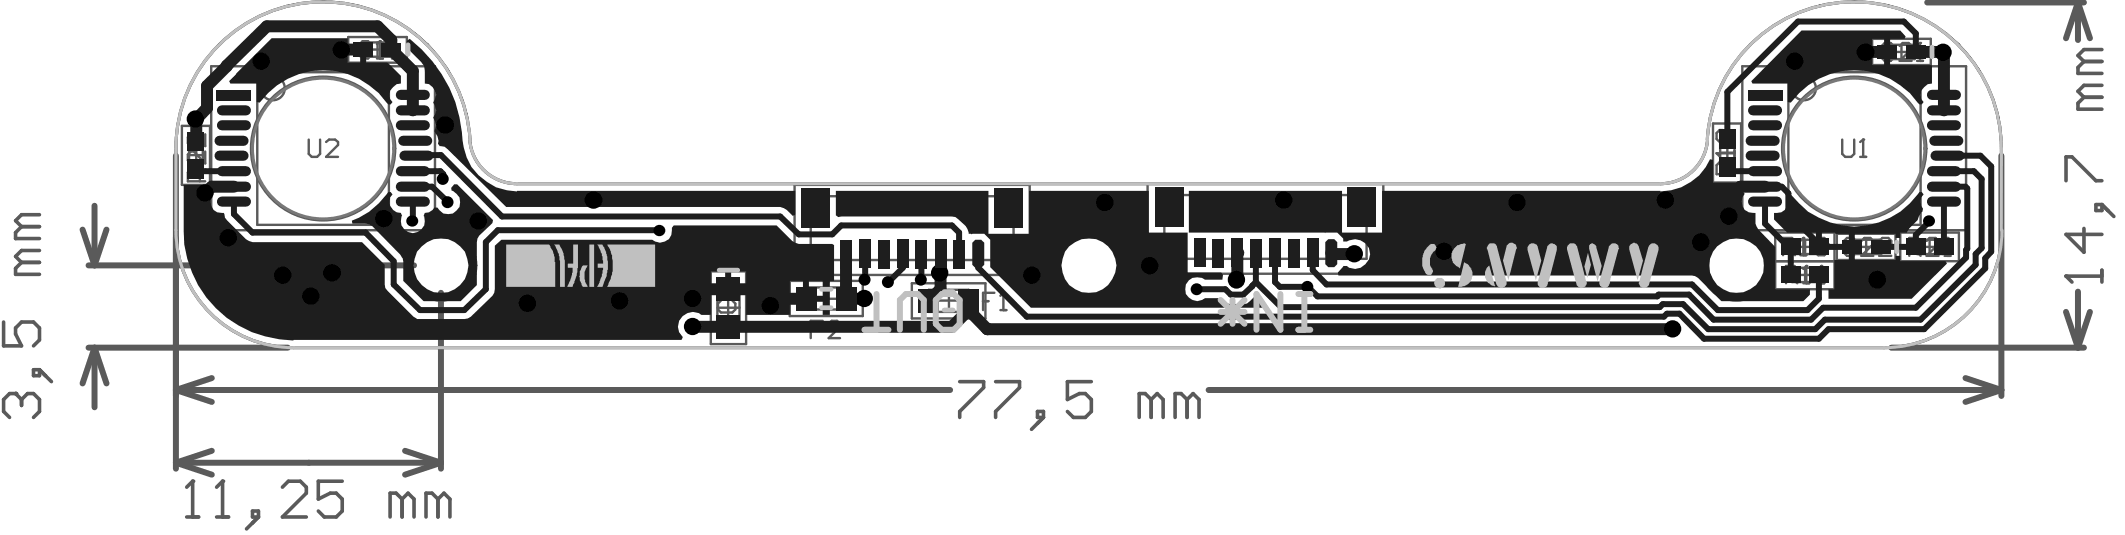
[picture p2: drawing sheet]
<svg xmlns="http://www.w3.org/2000/svg" width="150mm" height="38mm" viewBox="0 0 150 38" stroke-linecap="round" stroke-linejoin="round" font-family="sans-serif">
<path d="M15.5 3.1a10.4 10.4 0 0 1 11.2-2.2 10.4 10.4 0 0 1 6.5 9.4 3.2 3.2 0 0 0 3.3 2.7h80.6a3.3 3.3 0 0 0 3.4-3.7 10.4 10.4 0 0 1 10.9-9.2 10.4 10.4 0 0 1 9.9 10.4v5.7a8.3 8.3 0 0 1-8.4 8.3l-112.2 .1a8.3 8.3 0 0 1-8.3-8.4v-5.7a10.5 10.5 0 0 1 3.1-7.4z" fill="none" stroke="#000" stroke-width=".07"/>
<g fill="none" stroke="#5a5a5a" stroke-width=".17">
<path d="M12.8 8.9h2v4.1h-2zM13.3 10.9h1M13.3 10.1h1v1.8h-1zM13.8 10.5v.9M14.1 12.8v-.6l-.2-.2h-.4l-.2 .2v.6h1.2M14.5 9.5v.8l-.8-.8h-.2l-.2 .2v.4l.2 .2M14.5 10.7v.8l-.8-.8h-.2l-.2 .2v.4l.2 .2M14.5 12l-.4 .4M14.9 4.7h15.8v11.5h-15.8zM18.2 5.1h9.2v10.8h-9.2zM21.8 9.8v1.1l.2 .2h.4l.2-.2v-1.1M23 10l.2-.2h.4l.3 .2v.2l-.9 .9h.9"/>
<path d="M24.6 2.6h4.1v1.8h-4.1zM25.7 3h1.8v1h-1.8zM26.1 3.5h1M26.2 3.1l-.2-.2h-.4l-.2 .2v.8l.2 .2h.4l.2-.2M26.6 4.1h.4M26.6 3v1M26.8 2.9h.1M26.8 2.9v1.2M26.8 2.9l-.2 .2M27.7 4.1h.4M27.9 2.9h.1M27.9 2.9v1.2"/>
<path d="M27.9 2.9l-.2 .2M50.2 19.1h2.4v5.2h-2.4zM55.7 19.8h5.2v2.5h-5.2zM56.1 13h16.6v6.4h-16.6zM57.2 13.8h14.3v4.5h-14.3zM63 13.8l.9 1.3M63.9 13.8l-.9 1.3M64.3 15.1h.4M64.3 20h5.2v2.5h-5.2zM64.5 13.8h.1M64.5 13.8v1.3M64.5 13.8l-.2 .3"/>
<path d="M81 13h16.6v6.3h-16.6zM82.2 13.8h14.2v4.5h-14.2zM88 14l.8 1.3M88.8 14l-.8 1.3M89.2 14.2l.2-.2h.4l.2 .2v.2l-.8 .9h.8M120.9 8.7h1.9v4.2h-1.9zM121.1 10.8h.1M121.1 10.8l.2 .2M121.1 10.8h1.3M121.3 10l-.2-.2v-.4l.2-.2h.2l.9 .8M121.4 10.8h1M121.9 10.3v1"/>
<path d="M122 12.3v-.6l-.3-.3h-.4l-.2 .3v.6h1.3M122.4 9.2v2.5h-1v-1.8h1M122.4 11.4l-.4 .5M122.9 4.7h15.8v11.5h-15.8zM125.3 16.4h4.1v4h-4.1zM125.3 18.4h4.1M125.8 17.6h.6l.2-.2v-.4l-.2-.2h-.6v1.2M126 19.6h.6l.2-.2v-.4l-.2-.2h-.6v1.2M126.2 5.1h9.3v10.8h-9.3zM126.2 17.6l.4 .4M126.4 19.6l.4 .4M126.4 16.9h1.8v1h-1.8z"/>
<path d="M126.4 18.9h1.8v1h-1.8zM126.9 17.4h.9M126.9 19.4h.9M127 18h.4M127.2 16.8h.1M127.2 20h.5M127.2 16.8v1.2M127.2 16.8l-.2 .2M127.4 16.9v1M127.4 18.9v1M127.4 18.8h.1M127.4 18.8l-.2 .2"/>
<path d="M127.4 18.8v1.2M128.1 17l.2-.2h.4l.2 .2v.2M128.3 20h.4M128.5 18.8h.1M128.5 17.4h.2M128.5 18.8v1.2M128.5 18.8l-.2 .2M128.7 17.4l.2 .2v.2l-.2 .2h-.4l-.2-.2M128.9 17.2h.1M128.9 17.2l-.2 .2M129.6 16.5h4.1v1.8h-4.1zM130 9.8v1.1l.2 .2h.4l.2-.2v-1.1"/>
<path d="M130.7 16.9h1.9v1h-1.9zM131 17l-.3-.2h-.4l-.2 .2v.8l.2 .3h.4l.3-.3M131.2 17.4h1M131.2 11.1h.5M131.3 17l.2-.2h.5l.2 .2v.2l-.9 .9h.9M131.5 9.8h.1M131.5 9.8v1.3M131.5 9.8l-.3 .2M131.7 16.9v1M132.1 2.7h4.1v1.9h-4.1zM132.6 17l.2-.2h.4l.2 .2v.2l-.8 .9h.8M133.2 3.2h1.9v1h-1.9z"/>
<path d="M133.6 3.2l-.2-.2h-.4l-.2 .2v.9l.2 .2h.4l.2-.2M133.7 3.7h1M134 3.2l.2-.2h.5l.2 .2v.3l-.9 .8h.9M134.1 16.4h4.1v2h-4.1zM134.2 3.2v1M134.7 17.6h.6l.2-.2v-.4l-.2-.2h-.6v1.3M135.1 17.6l.4 .5M135.3 16.9h1.8v1h-1.8zM135.3 4.3h.4M135.5 3h.1M135.5 3v1.3M135.5 3l-.2 .2"/>
<path d="M135.6 17.4h1M135.9 17l.2-.2h.5l.2 .2v.2l-.9 .9h.9M136.1 16.9v1M137.2 18.1h.4M137.4 16.8h.1M137.4 16.8v1.3M137.4 16.8l-.2 .2M50.6 21.7h1.6M50.6 20.3h1.6v2.9h-1.6zM50.7 20.6h.1M50.7 20.6h1.2M50.7 20.6l.2 .2"/>
<path d="M50.9 21.2l-.2 .2v.4l.2 .2h.8l.2-.2v-.4l-.2-.2M51.4 21v1.5M51.9 20.4v.4M56.9 20.3h2.8v1.5h-2.8zM57.2 23.3h.4M57.5 21.1h1.6M58 22.6h-.8v1.3M58.3 20.3v1.5M58.5 22.8l.2-.2h.4l.2 .2v.3l-.8 .8h.8M65.5 20.4h2.8v1.6h-2.8zM66.2 21.2h1.5M67 20.4v1.6"/>
<path d="M69.4 21.2h.3M70.2 20.7h-.8v1.2M70.6 21.9h.4M70.8 20.7h.1M70.8 20.7v1.2M70.8 20.7l-.2 .2"/>
<circle cx="19.3" cy="6.2" r=".84"/>
<circle cx="31.1" cy="18.7" r="2.49"/>
<circle cx="76.8" cy="18.7" r="2.49"/>
<circle cx="122.5" cy="18.7" r="2.49"/>
<circle cx="127.3" cy="6.2" r=".84"/>
</g>
<g fill="none" stroke="#5a5a5a" stroke-width=".42">
<path d="M5.8 16.2l.9 2.5M6.2 18.7h23M6.7 14.5v4.2M7.5 16.2l-.8 2.5M12.4 11v22.1M136 .2h11M141.2 11v16.9M146.6 .2v2.6M146.6 .2l.9 2.5M146.6 .2l-.8 2.5M6.2 24.5h14.1M6.7 24.5l.8 2.6"/>
<path d="M6.7 24.5v4.2M6.7 24.5l-.9 2.6M12.4 27.5l2.5 .9M12.4 32.6l2.5 .9M12.4 32.6h18.7M12.4 27.5h54.6M14.9 26.7l-2.5 .8M14.9 31.8l-2.5 .8M28.6 31.8l2.5 .8M31.1 20.7v12.4M31.1 32.6l-2.5 .9M85.3 27.5h55.9"/>
<path d="M133.4 24.5h13.6M138.7 26.7l2.5 .8M141.2 27.5l-2.5 .9M145.8 22l.8 2.5M146.6 20.6v3.9M147.5 22l-.9 2.5"/>
</g>
<g fill="none" stroke="#5a5a5a" stroke-width=".21">
<path d="M120.5 9.9a10.4 10.4 0 0 1 10.6-9.8 10.4 10.4 0 0 1 10.1 10.4v5.7M120.5 9.8a3.3 3.3 0 0 1-3.4 3.2h-80.6a3.3 3.3 0 0 1-3.4-3.2 10.4 10.4 0 0 0-10.6-9.7 10.4 10.4 0 0 0-10.1 10.4v5.7a8.3 8.3 0 0 0 8.3 8.3h112.2a8.3 8.3 0 0 0 8.4-8.3"/>
<circle cx="22.8" cy="10.5" r="5.1"/>
<circle cx="130.8" cy="10.5" r="5.1"/>
</g>
<g fill="none" stroke="#5a5a5a" stroke-width=".25">
<path d="M1.5 16l-.4 .4v.4h1.7M1.5 18.5l-.4 .4v.5h1.7M1.5 18.5h1.3M1.5 16h1.3M2.8 17.7h-1.3l-.4 .4 .4 .4M2.8 15.1h-1.3l-.4 .5 .4 .4M145.8 19.5h.1M145.8 19.5h2.5M145.8 19.5l.4 .4M145.8 12.8v-1.7h.4l1.7 1.7h.4M147 16.1v1.7l-1.2-1.3h2.5M147 6.9l-.4 .4v.4h1.7"/>
<path d="M147 4.3l-.4 .5v.4h1.7M147 6.9h1.3M147 4.3h1.3M147.9 14.4h.4v.5h-.4zM148.3 19.1v.8M148.3 14.4l.8 .9M148.3 6h-1.3l-.4 .4 .4 .5M148.3 3.5h-1.3l-.4 .4 .4 .4M.3 22.7v1.7h1.2l-.4-.8v-.5l.4-.4h.9l.4 .4v.9l-.4 .4M1.1 27.8h.1M1.1 27.8h-.4l-.4 .4v.8l.4 .5M1.1 27.8l.4 .4"/>
<path d="M1.5 28.2l.4-.4h.5l.4 .4v.8l-.4 .5M1.5 28.2v.4M2.4 26.1h.4v.4h-.4zM2.8 26.1l.8 .8M13.2 36.5h.8M13.6 34h.1M13.6 34v2.5M13.6 34l-.4 .4M15.3 36.5h.8M15.7 34h.1M15.7 34v2.5M15.7 34l-.4 .4"/>
<path d="M17.8 36.1h.4v.4h-.4zM18.2 36.5l-.8 .8M19.9 34.4l.4-.4h.9l.4 .4v.4l-1.7 1.7h1.7M24.1 34h-1.6v1.2l.8-.4h.4l.4 .4v.9l-.4 .4h-.8l-.4-.4M28.4 35.2l-.5-.4h-.4v1.7M28.4 35.2v1.3M28.4 35.2l.4-.4 .4 .4v1.3M30.9 35.2l-.4-.4h-.4v1.7M30.9 35.2v1.3M30.9 35.2l.4-.4 .4 .4v1.3M67.7 26.9h1.7v.4l-1.7 1.7v.5M70.2 26.9h1.7v.4l-1.7 1.7v.5"/>
<path d="M73.2 29h.4v.5h-.4zM73.6 29.5l-.8 .8M77 26.9h-1.7v1.3l.9-.4h.4l.4 .4v.8l-.4 .5h-.9l-.4-.5M81.2 28.2l-.4-.4h-.4v1.7M81.2 28.2v1.3M81.2 28.2l.4-.4 .5 .4v1.3M83.8 28.2l-.5-.4h-.4v1.7M83.8 28.2v1.3M83.8 28.2l.4-.4 .4 .4v1.3"/>
</g>
<g fill="none" stroke="#787878" stroke-width=".21">
<path d="M120.5 9.9a10.4 10.4 0 0 1 10.6-9.8 10.4 10.4 0 0 1 10.1 10.4v5.7M120.5 9.8a3.3 3.3 0 0 1-3.4 3.2h-80.6a3.3 3.3 0 0 1-3.4-3.2 10.4 10.4 0 0 0-10.6-9.7 10.4 10.4 0 0 0-10.1 10.4v5.7a8.3 8.3 0 0 0 8.3 8.3h112.2a8.3 8.3 0 0 0 8.4-8.3"/>
<circle cx="22.8" cy="10.5" r="5"/>
<circle cx="130.8" cy="10.5" r="5"/>
</g>
<g fill="#1e1e1e">
<path d="M126.1 13.6h.2a5.5 5.5 0 0 0 9.1 0h.2l.1 .1a.77 .77 0 0 0 0 1l-.4 .8-.6 .6-.2 .3h-.4v.4h-.4v-.3h-2.8v1.8h2.8v-.2h.4v.3h3.2l.1 .2-2.5 2.5h-5.9v-.7h.4v-2.1h1v-1.8l-1.9-.1v1h-.4v-1h-2l-.9-.9v-.5a.8 .8 0 0 0 .8-.3 .8 .8 0 0 0 0-1z"/>
<path d="M28.7 2.9l.2-.2a9.6 9.6 0 0 1 3.7 7.2 3.8 3.8 0 0 0 3.9 3.6h19.6v1.6l-.2 .1-.4-.4-.5-.2h-19.3l-4.1-4.1-.2-.1-.4-.1-.1-.2a1.15 1.15 0 0 0-.3-.9 .73 .73 0 0 0 0-.9 .76 .76 0 0 0 0-1.1 .82 .82 0 0 0 .1-.8 .82 .82 0 0 0-.7-.5l-.1-1.2-1.2-1.3z"/>
<path d="M16.7 5.2l2.5-2.5h5.3v.6h1.1v.2h.2v.9h1.6l.9 .9v.6a.77 .77 0 0 0-.8 .4 .77 .77 0 0 0 .2 .9l-.1 .2h-.2a5.5 5.5 0 0 0-9.1-.2h-.2v-1.3h-1.8l-.1-.2zM24.5 3.7v.7h.9v-.7z"/>
<path d="M127.1 2.2h7l.4 .4-.1 .1h-1v1.9h2.8h.1v1.3a.77 .77 0 0 0-.7 .4 .77 .77 0 0 0 .1 .9l-.1 .2h-.2a5.5 5.5 0 0 0-9.1-.2h-.2v-1.3h-2.5v-.2zM132.1 2.7v.8h.8v-.8zM132.1 3.9v.7h.8v-.7z"/>
<path d="M24.8 15.6a5.2 5.2 0 0 0 2.6-2h.2l.1 .1a.77 .77 0 0 0-.2 .9 .77 .77 0 0 0 .8 .4l.1 .2a.85 .85 0 0 0 .7 1.3 .85 .85 0 0 0 .8-1.3l.1-.2h.3l.3-.4h.3a.84 .84 0 0 0 1.3 .2 .84 .84 0 0 0-.3-1.3l-.1-.2 .2-.3h.3l2.5 2.5-.1 .2-1 1.1-.1 3.3-1.1 1.1h-2.6l-1.4-1.4v-1.4l-.3-.4-1.9-2.1-.5-.1h-.9zM29.2 18.8a1.93 1.93 0 0 0 3.8 0 1.93 1.93 0 0 0-3.8 0z"/>
<path d="M59 13.5h10.7v3h2.9v-3h8.5v2.9h2.7v2.8h2.4l.1 .2-.1 .3h-1.2a.85 .85 0 0 0-1.1 .1 .85 .85 0 0 0 0 1.2 .85 .85 0 0 0 1.1 0h1.2l.2 .2a1.59 1.59 0 0 0 2.1-.3h.2l.6 .6-.1 .2h-16.5l-2.8-2.8v-2l-.5-.4h-1.1a1.51 1.51 0 0 0-1.1-1.2h-8.1l-.1-.1zM74.9 18.7a1.92 1.92 0 0 0 3.8 0 1.92 1.92 0 0 0-3.8 0z"/>
<path d="M83.9 13.5h10.8v2.9h2.8v-2.9h19.6a3.7 3.7 0 0 0 3.6-2.3l.2 .1v1.6l3.6 .1v.4h-1.6l.2 .3a.81 .81 0 0 0-.1 .9 .81 .81 0 0 0 .9 .4v.8v.2l1.4 1.4v3h2.4v.4l-.5 .4h-5.7l-1.7-1.6-.4-.2h-25v-.2l.4-.4h.2a1.05 1.05 0 0 0 1.7-.9 1.05 1.05 0 0 0-1.7-.9h-.2v-.2l-.4-.4h-10.5zM120.6 18.7a1.92 1.92 0 0 0 3.8 0 1.92 1.92 0 0 0-3.8 0z"/>
<path d="M13 13h1.3l.6 .2v.3l.2 .2a.8 .8 0 0 0-.2 .9 .8 .8 0 0 0 .9 .4l.1 .4 .1 .2 1.4 1.3 .4 .2h7.7l1.6 1.6 .1 1.6 2.2 2.2h3.4l.4-.2 1.7-1.6v-3.4l.5-.4h10.6a.86 .86 0 0 0 1 .1 .86 .86 0 0 0 .4-.9l.1-.2h7.3l1.3 1.2 .3 .1h2.3l.1 .1v2.5h-.2v2.4h-.6v-.9h-2.3v.9h-3.1v-1.6h-2.4v1.6h-.7a1.04 1.04 0 0 0-1.4 .2 1.04 1.04 0 0 0 .1 1.4l-.1 .2h-27.4a7.7 7.7 0 0 1-7.7-7.8zM51.6 19.1v1.1h1v-1.1zM50.2 19.1v1.1h1v-1.1zM57.1 19.8v1.1h.9v-1.1zM55.7 19.8v1.1h1v-1.1z"/>
</g>
<path d="M14.9 13.2l-.4 .4" fill="none" stroke="#1e1e1e" stroke-width=".84"/>
<circle cx="14.5" cy="13.6" r=".42" fill="#1e1e1e"/>
<path d="M13.8 12l.2 .1M29.1 14.2v1.4M30.5 13.2l1.1 1.1M31.1 12.1l.2 .2M35.1 16.2l-.8 .9M27.8 20.1l1.8 1.8" fill="none" stroke="#1e1e1e" stroke-width=".42"/>
<path d="M14.6 7.6l-.8 .8M16 4.6v.1M24.1 3.5h1.5M27.6 3.5l1.5 1.5M29.1 6.7v1.1M49.6 20.4l-.7 .7M54.5 20.4l.7 .7M59.7 20.4l-.2 .2M66.4 20.4l-.9 .8" fill="none" stroke="#1e1e1e" stroke-width=".84"/>
<circle cx="69.7" cy="23.2" r=".42" fill="#1e1e1e"/>
<path d="M67.7 16.4v1.5M69 17.9v1M90 19.9l.3 .3M121.9 12.1h.1M84.5 20.4h2l.3 .4M87.7 20.8l.9-.9 1.8 1.8M92.3 20.2l.7 .7M117 20.8l-.1 .1M117.3 21.5l-.2 .2" fill="none" stroke="#1e1e1e" stroke-width=".42"/>
<path d="M122.8 13.2l-.8 .7v1.4" fill="none" stroke="#1e1e1e" stroke-width=".84"/>
<circle cx="126.3" cy="17.4" r=".21" fill="#1e1e1e"/>
<g fill="none" stroke="#1e1e1e" stroke-width=".42">
<path d="M14 12.1h2.5M16.5 14.2v.9M25.8 16.4l2 2v1.7M29.1 12.1h2M29.1 13.2h1.4M29.6 10.9h1.5M31.3 12.3v.3M34.3 17.1v3.3l-1.5 1.5M55 15.3l1.4 1.2M59.4 15.9l-.7 .6M61 17.9v1.8M63.7 17.9v1"/>
<path d="M65 17.9v1.8M88.6 17.8v2.1M90 17.8v2.1M92.6 17.8v1.3l1 1M121.9 6.5v3.6M125.7 13.2l.5 .4v1.5M126.3 17.6l-.1-.2h.1v2M128.3 17.2v.2h2.4M128.3 19.4v1.7M135.2 2.4v1.3M136.1 15.6l-.9 1v.8M137.2 14.2v3.4"/>
<path d="M138.7 13.2l.1 .1v4.2l-.1 .1v.6M139.3 12.1l.5 .5v4.9l-.4 .4v.8M139.7 11l.8 .7v6.1l-.4 .4v.7M86.8 20.8h.9M90.3 20.2h2M118.5 22.1l1.7 1.8M118.8 21.5l1.7 1.7M119.2 20.8l1.7 1.8M129 23.2l-.7 .7"/>
</g>
<g fill="none" stroke="#1e1e1e" stroke-width=".84">
<path d="M13.8 8.4v1.6M14.9 13.2h1.6M16 4.7l-1.4 1.4v1.5M18.8 1.9h7.8M27.6 2.8v.7M29.1 5v1.7M59.7 17.9v2.5M66.4 19.2v1.2M93.9 17.8l.1 .1h1.6M135.2 3.7h2v4.1M49.6 20.4h4.9M55.2 21.1h1.8"/>
<path d="M59.7 21.1h1.3M68.3 21.9l1.4 1.3"/>
</g>
<circle cx="87.3" cy="17.8" r=".42" fill="#1e1e1e"/>
<g fill="none" stroke="#1e1e1e" stroke-width=".42">
<path d="M16.5 15.1l1.3 1.3h8M31.1 10.9l4.3 4.4h19.6M35.1 16.2h11.5M56.4 16.5h2.3M59.4 15.9h7.8l.5 .5M63.7 18.9l-1 1M69 18.9l3.4 3.4h45l.2-.2h.9M121.9 12.1h2.6M124.5 13.2h1.2M124.5 14.2v1.6l1.7 1.6M126.2 15.1l2.1 2.1M132.7 17.4h2.5"/>
<path d="M135.2 2.4l-.9-.9h-7.4l-5 5M137.2 13.2h1.5M137.2 12.1h2.1M137.4 11h2.3M138.7 18.2l-3.5 3.5h-6.6l-.8 .9h-6.9M139.4 18.7l-3.9 3.9h-6.7l-.7 .6h-7.6M140.1 18.9l-4.3 4.3h-6.8M29.6 21.9h3.2M90.4 21.7h26.7M93 20.9h23.9M93.6 20.1h25.8l1.8 1.8h6.3l.8-.8M117 20.8h2.2"/>
<path d="M117.3 21.5h1.5M120.2 23.9h8.1"/>
</g>
<path d="M18.8 1.9l-2.8 2.7M26.6 1.9l1 .9M87.3 17.8v1.9M122.8 13.2h1.7M131.7 3.7h1.4M68.3 21.9l-1.1 1.2h-18.3M69.7 23.2h48.3" fill="none" stroke="#1e1e1e" stroke-width=".84"/>
<g fill="#000">
<circle cx="13.8" cy="8.4" r=".61"/>
<circle cx="14.5" cy="13.6" r=".61"/>
<circle cx="16.1" cy="16.8" r=".61"/>
<circle cx="18.4" cy="4.3" r=".61"/>
<circle cx="19.9" cy="19.4" r=".61"/>
<circle cx="23.4" cy="19.2" r=".62"/>
<circle cx="24.1" cy="3.5" r=".61"/>
<circle cx="27.1" cy="15.4" r=".61"/>
<circle cx="29.1" cy="15.6" r=".41"/>
<circle cx="31.2" cy="12.6" r=".42"/>
<circle cx="31.4" cy="8.8" r=".62"/>
<circle cx="31.6" cy="14.3" r=".42"/>
<circle cx="33.8" cy="15.6" r=".61"/>
<circle cx="41.9" cy="14.1" r=".62"/>
<circle cx="46.5" cy="16.3" r=".41"/>
<circle cx="61" cy="19.7" r=".42"/>
<circle cx="62.6" cy="19.9" r=".42"/>
<circle cx="65" cy="19.7" r=".42"/>
<circle cx="66.3" cy="19.3" r=".61"/>
<circle cx="72.8" cy="19.4" r=".61"/>
<circle cx="78" cy="14.3" r=".61"/>
<circle cx="81.1" cy="18.7" r=".61"/>
<circle cx="87.2" cy="19.7" r=".62"/>
<circle cx="90.6" cy="14.1" r=".61"/>
<circle cx="95.6" cy="17.9" r=".61"/>
<circle cx="101.9" cy="17.7" r=".61"/>
<circle cx="107" cy="14.3" r=".61"/>
<circle cx="117.5" cy="14.1" r=".61"/>
<circle cx="120" cy="17.1" r=".62"/>
<circle cx="122" cy="15.3" r=".61"/>
<circle cx="126.6" cy="4.3" r=".61"/>
<circle cx="131.6" cy="3.7" r=".62"/>
<circle cx="132.4" cy="19.7" r=".62"/>
<circle cx="136.1" cy="15.6" r=".41"/>
<circle cx="137.1" cy="3.7" r=".61"/>
<circle cx="21.9" cy="20.9" r=".61"/>
<circle cx="37.2" cy="21.4" r=".61"/>
<circle cx="43.7" cy="21.2" r=".61"/>
<circle cx="48.9" cy="21.1" r=".61"/>
<circle cx="48.9" cy="23" r=".61"/>
<circle cx="54.4" cy="21.6" r=".61"/>
<circle cx="61" cy="21.1" r=".61"/>
<circle cx="84.4" cy="20.4" r=".42"/>
<circle cx="92.2" cy="20.2" r=".42"/>
<circle cx="118" cy="23.2" r=".61"/>
</g>
<g fill="#1e1e1e">
<path d="M13.3 9.3h1.1v1.3h-1.1z" fill-rule="evenodd"/>
<path d="M24.9 3h1.4v1h-1.4z" fill-rule="evenodd"/>
<path d="M26.9 3h1.4v1h-1.4z" fill-rule="evenodd"/>
<path d="M50.6 19.6h1.6v1.6h-1.6z" fill-rule="evenodd"/>
<path d="M59.3 17h.8v1.9h-.8z" fill-rule="evenodd"/>
<path d="M60.6 16.9h.9v2h-.9z" fill-rule="evenodd"/>
<path d="M61.9 17h.9v1.9h-.9z" fill-rule="evenodd"/>
<path d="M64.8 20.4h1.5v1.6h-1.5z" fill-rule="evenodd"/>
<path d="M65.9 16.9h.9v2h-.9z" fill-rule="evenodd"/>
<path d="M64.6 17h.8v1.9h-.8z" fill-rule="evenodd"/>
<path d="M67.6 20.4h1.5v1.6h-1.5z" fill-rule="evenodd"/>
<path d="M68.6 17.1l.2-.2h.4l.2 .2v1.6l-.2 .2h-.4l-.2-.2z" fill-rule="evenodd"/>
<path d="M67.2 17h.9v1.9h-.9z" fill-rule="evenodd"/>
<path d="M84.2 16.8h.9v2h-.9z" fill-rule="evenodd"/>
<path d="M85.5 16.9h.9v2h-.9z" fill-rule="evenodd"/>
<path d="M88.2 16.9h.8v2h-.8z" fill-rule="evenodd"/>
<path d="M89.5 16.8h.9v2h-.9z" fill-rule="evenodd"/>
<path d="M92.2 16.8h.8v2h-.8z" fill-rule="evenodd"/>
<path d="M90.8 16.9h.9v2h-.9z" fill-rule="evenodd"/>
<path d="M121.3 11.1h1.1v1.4h-1.1z" fill-rule="evenodd"/>
<path d="M125.7 16.8h1.3v1.2h-1.3z" fill-rule="evenodd"/>
<path d="M132 16.9h1.4v1h-1.4z" fill-rule="evenodd"/>
<path d="M132.5 3.2h1.3v1h-1.3z" fill-rule="evenodd"/>
<path d="M136.5 16.8h1.3v1.2h-1.3z" fill-rule="evenodd"/>
<path d="M13.3 11.3h1.1v1.3h-1.1z" fill-rule="evenodd"/>
<path d="M50.6 22.2h1.6v1.7h-1.6z" fill-rule="evenodd"/>
<path d="M121.3 9.1h1.1v1.4h-1.1z" fill-rule="evenodd"/>
<path d="M125.7 18.8h1.3v1.2h-1.3z" fill-rule="evenodd"/>
<path d="M81.5 13.2h2v2.8h-2z" fill-rule="evenodd"/>
<path d="M95.1 13.2h2v2.8h-2z" fill-rule="evenodd"/>
</g>
<path d="M15.5 11h1.7M15.5 9.9h1.7M15.7 14.2h1.7M15.7 13.2h1.7M15.7 12.1h1.7M15.7 7.8h1.7" fill="none" stroke="#1e1e1e" stroke-width=".72"/>
<path d="M15.3 6.4h2.4v.7h-2.4z" fill-rule="evenodd" fill="#1e1e1e"/>
<path d="M28.3 14.2h1.7M28.3 13.2h1.7M28.3 12.1h1.7M28.3 7.8h1.7M28.3 6.7h1.7M28.5 9.9h1.6M28.5 11h1.7" fill="none" stroke="#1e1e1e" stroke-width=".72"/>
<g fill="#1e1e1e">
<path d="M56.1 20.3h1.5v1.6h-1.5z" fill-rule="evenodd"/>
<path d="M59 20.3h1.5v1.6h-1.5z" fill-rule="evenodd"/>
<path d="M63.3 16.9h.8v2h-.8z" fill-rule="evenodd"/>
<path d="M86.9 16.8h.8v2h-.8z" fill-rule="evenodd"/>
<path d="M93.5 17.1l.2-.2h.4l.3 .2v1.5l-.3 .3h-.4l-.2-.3z" fill-rule="evenodd"/>
</g>
<path d="M123.5 11h1.7M123.5 9.9h1.7M123.7 14.2h1.7M123.7 13.2h1.7M123.7 12.1h1.7M123.7 7.8h1.7" fill="none" stroke="#1e1e1e" stroke-width=".72"/>
<g fill="#1e1e1e">
<path d="M123.3 6.4h2.5v.7h-2.5z" fill-rule="evenodd"/>
<path d="M134.5 16.8h1.3v1.2h-1.3z" fill-rule="evenodd"/>
<path d="M127.7 16.8h1.3v1.2h-1.3z" fill-rule="evenodd"/>
<path d="M130 17h1.3v.9h-1.3z" fill-rule="evenodd"/>
</g>
<path d="M136.3 14.2h1.7M136.3 13.2h1.7M136.3 12.1h1.7M136.3 7.8h1.7M136.3 6.7h1.7M136.5 9.9h1.7M136.6 11h1.7" fill="none" stroke="#1e1e1e" stroke-width=".72"/>
<path d="M134.5 3.2h1.3v.9h-1.3z" fill-rule="evenodd" fill="#1e1e1e"/>
<path d="M15.7 8.8h1.7M28.3 8.8h1.7M123.7 8.8h1.7" fill="none" stroke="#1e1e1e" stroke-width=".72"/>
<path d="M127.7 18.8h1.3v1.2h-1.3z" fill-rule="evenodd" fill="#1e1e1e"/>
<path d="M136.3 8.8h1.7" fill="none" stroke="#1e1e1e" stroke-width=".72"/>
<g fill="#1e1e1e">
<path d="M56.5 13.3h2.1v2.8h-2.1z" fill-rule="evenodd"/>
<path d="M70.2 13.3h2v2.8h-2z" fill-rule="evenodd"/>
</g>
<path d="M28.8 3.2v.6M50.7 19.1h1.4M133.8 17.1v.7M136.3 3.3v.7M58 21.7h.6M58 20.4h.6M66.6 20.6h.6M66.6 21.9h.6" fill="none" stroke="#c0c0c0" stroke-width=".34"/>
<path d="M12.4 10.5v5.7M36.5 13h80.6M141.2 10.5v5.7M20.7 24.5h112.2" fill="none" stroke="#c0c0c0" stroke-width=".21"/>
<path d="M61 23.3h1.7M61.8 20.7v2.6M63.5 23.3v-2.1l.4-.5h.9l.4 .5v2.1M66 21.2l.4-.5h.9l.4 .5v1.6l-.4 .5h-.9l-.4-.5zM86.1 21.2l1.7 1.6M86.1 22h1.7M87 21.2v1.6M87.8 21.2l-1.7 1.6M90.3 20.7v2.6l-1.6-2.6v2.6M91.6 23.3h.9M91.6 20.7h.9M92 20.7v2.6" fill="none" stroke="#c0c0c0" stroke-width=".42"/>
<g fill="#c0c0c0">
<path d="M115 17.3a.34 .34 0 0 1 .4-.2 .34 .34 0 0 1 .2 .3l.3 1-.4 1.4-.5-2.2zM116.3 17.3a.38 .38 0 0 1 .5-.1 .38 .38 0 0 1 .2 .4l-.6 2.2a.51 .51 0 0 1-.4 .5l-.3-.1-.1-.3zM102.6 17.5a.82 .82 0 0 1 .7-.3h.1l-.4 1.7a.94 .94 0 0 1-.4-1.4zM103.3 18.5a.89 .89 0 0 1 .6 1.1 .89 .89 0 0 1-1 .6zM101.2 20a.4 .4 0 0 1 .8 0 .4 .4 0 0 1-.8 0zM100.7 17.5l.2-.2a.28 .28 0 0 1 .4 .1 .28 .28 0 0 1-.2 .4 1.11 1.11 0 0 0 0 1.3 .3 .3 0 0 1-.3 .3 .3 .3 0 0 1-.3-.3 1.56 1.56 0 0 1 .2-1.6zM104.9 18.9l.2-.2 .4 1.5a.86 .86 0 0 1-.6-1.3zM106.3 17.3a.36 .36 0 0 1 .4-.1 .36 .36 0 0 1 .3 .4l-.6 2.2-.4-1.4zM104.9 17.3a.38 .38 0 0 1 .4-.1 .38 .38 0 0 1 .3 .2l.7 2.5a.38 .38 0 0 1-.3 .4 .38 .38 0 0 1-.4-.2l-.7-2.5zM107.8 17.3a.38 .38 0 0 1 .4-.1 .38 .38 0 0 1 .3 .2l.2 1-.3 1.4-.6-2.2zM109.2 17.4a.36 .36 0 0 1 .4-.2 .36 .36 0 0 1 .2 .4l-.6 2.3a.36 .36 0 0 1-.4 .4 .36 .36 0 0 1-.3-.4zM112.1 17.3a.29 .29 0 0 1 .3-.1 .29 .29 0 0 1 .2 .3l.4 1.3-.3 1.1zM113.5 17.4a.35 .35 0 0 1 .5-.2 .35 .35 0 0 1 .2 .4l-.6 2.5a.37 .37 0 0 1-.5 .2 .37 .37 0 0 1-.3-.4zM110.6 17.3a.38 .38 0 0 1 .4-.1 .38 .38 0 0 1 .3 .2l.6 2.5a.35 .35 0 0 1-.2 .4 .35 .35 0 0 1-.5-.2l-.6-2.5zM112 17.8l.2 .9-.2 .9-.2-.8z"/>
<path d="M42.1 17.3h.4l.3 .8 .1 .9-.4 1.2h-.4l.4-.7 .1-.5v-.1h-.4v-.3h.4v-.2l-.1-.5zM41.1 18.8l.4-.1a1.46 1.46 0 0 0 0 1.5h-.4a1.21 1.21 0 0 1 0-1.4zM41.6 17.3h.3v2.9h-.3zM35.7 17.3h3.1a1.71 1.71 0 0 1 .3 1.2l.1 1.7h-3.5zM39.1 17.3h.4l.1 .1a2.08 2.08 0 0 1 .3 1.3v1.5h-.4v-1.8l-.1-.5zM40.4 17.3h.4v1.6l-.1 .5-.3 .8h-.4l.4-1v-.3h-.3v-.3h.3zM42.8 17.3h3.4v2.9h-3.4l.1-.1a3.1 3.1 0 0 0-.1-2.8z"/>
</g>
<path d="M12.4 10.5a10.4 10.4 0 0 1 10.1-10.4 10.4 10.4 0 0 1 10.6 9.7 3.3 3.3 0 0 0 3.4 3.2M12.4 16.2a8.3 8.3 0 0 0 8.3 8.3M120.5 9.9a10.4 10.4 0 0 1 10.6-9.8 10.4 10.4 0 0 1 10.1 10.4M120.5 9.8a3.3 3.3 0 0 1-3.4 3.2M141.3 16.2a8.3 8.3 0 0 1-8.4 8.3" fill="none" stroke="#c0c0c0" stroke-width=".21"/>
</svg>
